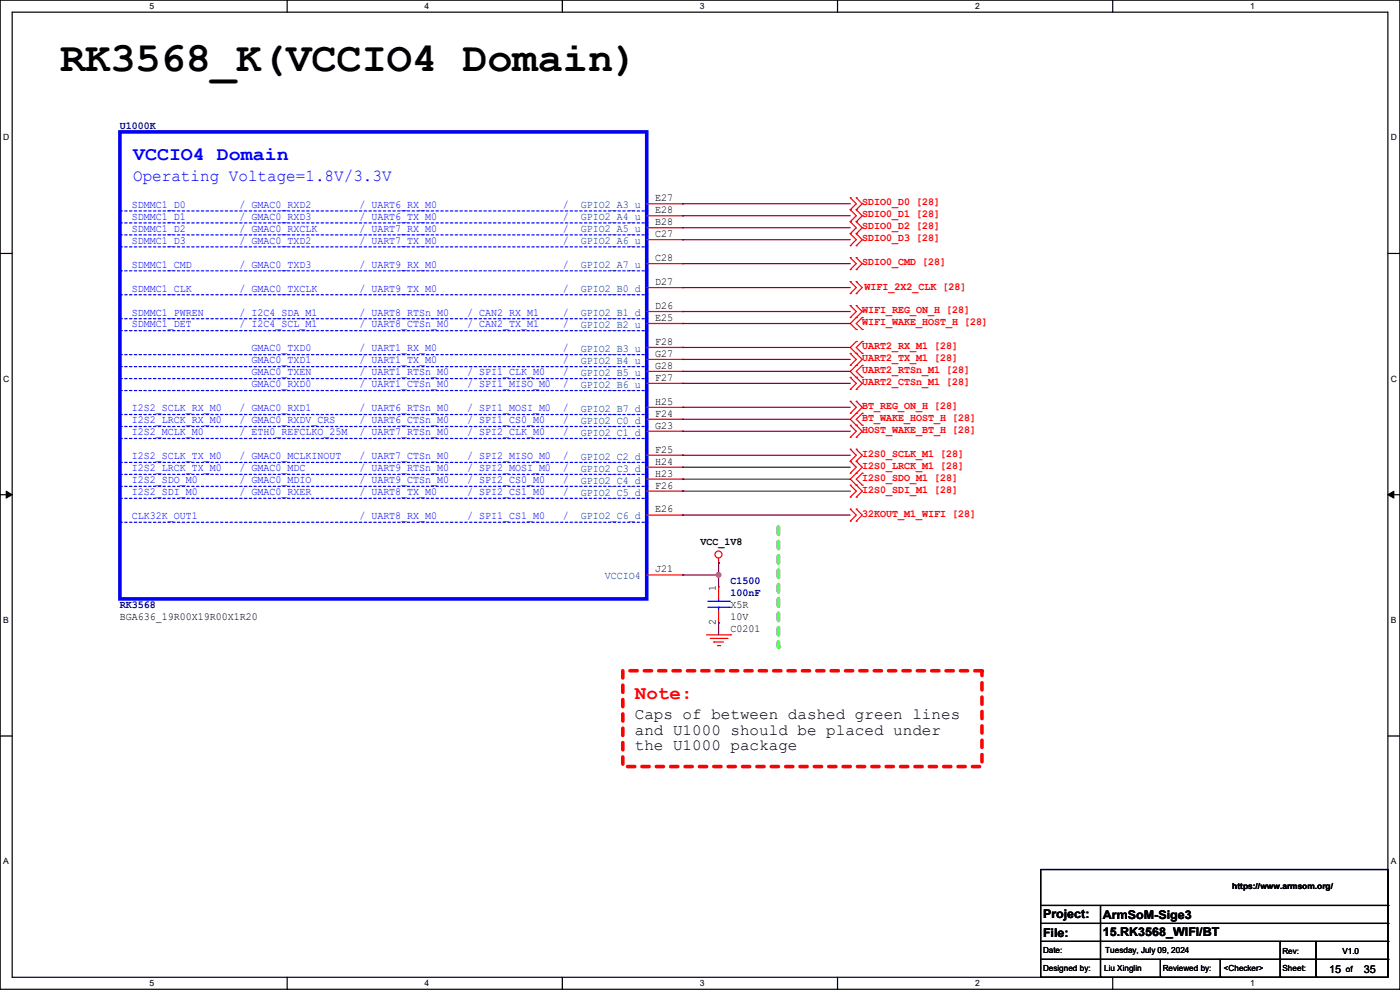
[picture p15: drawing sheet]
<svg xmlns="http://www.w3.org/2000/svg" width="297mm" height="210mm" viewBox="0 0 297 210" stroke-linecap="round" stroke-linejoin="round" font-family="sans-serif">
<defs><g id="words">
<text font-size="8.9" x="12.7" y="15.1">RK3568_K(VCCIO4 Domain)</text>
<text font-size="4.1" fill="#00f" x="28.2" y="34">VCCIO4 Domain</text>
<text font-size="4.1" fill="#f00" x="134.7" y="148.3">Note:</text>
<text font-size="3.6" fill="#00f" x="28.2" y="38.4">Operating Voltage=1.8V/3.3V</text>
<g font-size="3.3">
<text x="134.7" y="152.5">Caps of between dashed green lines</text>
<text x="134.7" y="155.8">and U1000 should be placed under</text>
<text x="134.7" y="159.1">the U1000 package</text>
</g>
<g font-size="2.5">
<text x="221.3" y="194.7">Project:</text>
<text x="234" y="194.9">ArmSoM-Sige3</text>
<text x="221.3" y="198.8">File:</text>
<text x="234" y="198.5">15.RK3568_WIFI/BT</text>
</g>
<g font-size="2.3" fill="#000080">
<text x="25.4" y="27.3">U1000K</text>
<text x="155" y="123.8">C1500</text>
<text x="25.4" y="128.9">RK3568</text>
<text x="155" y="126.4">100nF</text>
</g>
<g font-size="2.3" fill="#00f">
<text x="28" y="44.1">SDMMC1_D0</text>
<text x="28" y="46.6">SDMMC1_D1</text>
<text x="50.8" y="44.1">/ GMAC0_RXD2</text>
<text x="50.8" y="46.6">/ GMAC0_RXD3</text>
<text x="76.2" y="44.1">/ UART6_RX_M0</text>
<text x="76.2" y="46.6">/ UART6_TX_M0</text>
<text x="119.4" y="46.6">/</text>
<text x="119.4" y="44.1">/</text>
<text x="28" y="51.7">SDMMC1_D3</text>
<text x="28" y="49.1">SDMMC1_D2</text>
<text x="50.8" y="51.7">/ GMAC0_TXD2</text>
<text x="50.8" y="49.1">/ GMAC0_RXCLK</text>
<text x="76.2" y="49.1">/ UART7_RX_M0</text>
<text x="76.2" y="51.7">/ UART7_TX_M0</text>
<text x="119.4" y="51.7">/</text>
<text x="119.4" y="49.1">/</text>
<text x="28" y="56.8">SDMMC1_CMD</text>
<text x="50.8" y="56.8">/ GMAC0_TXD3</text>
<text x="76.2" y="56.8">/ UART9_RX_M0</text>
<text x="119.4" y="56.8">/</text>
<text x="28" y="61.8">SDMMC1_CLK</text>
<text x="50.8" y="61.8">/ GMAC0_TXCLK</text>
<text x="76.2" y="61.8">/ UART9_TX_M0</text>
<text x="119.4" y="61.8">/</text>
<text x="28" y="66.9">SDMMC1_PWREN</text>
<text x="28" y="69.5">SDMMC1_DET</text>
<text x="50.8" y="66.9">/ I2C4_SDA_M1</text>
<text x="50.8" y="69.5">/ I2C4_SCL_M1</text>
<text x="76.2" y="69.5">/ UART8_CTSn_M0</text>
<text x="76.2" y="66.9">/ UART8_RTSn_M0</text>
<text x="99.1" y="69.5">/ CAN2_TX_M1</text>
<text x="99.1" y="66.9">/ CAN2_RX_M1</text>
<text x="119.4" y="69.5">/</text>
<text x="119.4" y="66.9">/</text>
<text x="53.4" y="74.5">GMAC0_TXD0</text>
<text x="53.4" y="77.1">GMAC0_TXD1</text>
<text x="76.2" y="77.1">/ UART1_TX_M0</text>
<text x="76.2" y="74.5">/ UART1_RX_M0</text>
<text x="119.4" y="74.5">/</text>
<text x="119.4" y="77.1">/</text>
<text x="53.4" y="79.6">GMAC0_TXEN</text>
<text x="53.4" y="82.2">GMAC0_RXD0</text>
<text x="76.2" y="82.2">/ UART1_CTSn_M0</text>
<text x="76.2" y="79.6">/ UART1_RTSn_M0</text>
<text x="99.1" y="79.6">/ SPI1_CLK_M0</text>
<text x="99.1" y="82.2">/ SPI1_MISO_M0</text>
<text x="119.4" y="79.6">/</text>
<text x="119.4" y="82.2">/</text>
<text x="28" y="89.8">I2S2_LRCK_RX_M0</text>
<text x="28" y="87.2">I2S2_SCLK_RX_M0</text>
<text x="50.8" y="87.2">/ GMAC0_RXD1</text>
<text x="50.8" y="89.8">/ GMAC0_RXDV_CRS</text>
<text x="76.2" y="87.2">/ UART6_RTSn_M0</text>
<text x="76.2" y="89.8">/ UART6_CTSn_M0</text>
<text x="99.1" y="87.2">/ SPI1_MOSI_M0</text>
<text x="99.1" y="89.8">/ SPI1_CS0_M0</text>
<text x="119.4" y="87.2">/</text>
<text x="119.4" y="89.8">/</text>
<text x="28" y="92.3">I2S2_MCLK_M0</text>
<text x="50.8" y="92.3">/ ETH0_REFCLKO_25M</text>
<text x="76.2" y="92.3">/ UART7_RTSn_M0</text>
<text x="99.1" y="92.3">/ SPI2_CLK_M0</text>
<text x="119.4" y="92.3">/</text>
<text x="28" y="97.4">I2S2_SCLK_TX_M0</text>
<text x="28" y="99.9">I2S2_LRCK_TX_M0</text>
<text x="50.8" y="99.9">/ GMAC0_MDC</text>
<text x="50.8" y="97.4">/ GMAC0_MCLKINOUT</text>
<text x="76.2" y="97.4">/ UART7_CTSn_M0</text>
<text x="76.2" y="99.9">/ UART9_RTSn_M0</text>
<text x="99.1" y="99.9">/ SPI2_MOSI_M0</text>
<text x="99.1" y="97.4">/ SPI2_MISO_M0</text>
<text x="119.4" y="99.9">/</text>
<text x="119.4" y="97.4">/</text>
<text x="28" y="105">I2S2_SDI_M0</text>
<text x="28" y="102.5">I2S2_SDO_M0</text>
<text x="50.8" y="102.5">/ GMAC0_MDIO</text>
<text x="50.8" y="105">/ GMAC0_RXER</text>
<text x="76.2" y="105">/ UART8_TX_M0</text>
<text x="76.2" y="102.5">/ UART9_CTSn_M0</text>
<text x="99.1" y="105">/ SPI2_CS1_M0</text>
<text x="99.1" y="102.5">/ SPI2_CS0_M0</text>
<text x="119.4" y="102.5">/</text>
<text x="119.4" y="105">/</text>
<text x="28" y="110.1">CLK32K_OUT1</text>
<text x="76.2" y="110.1">/ UART8_RX_M0</text>
<text x="99.1" y="110.1">/ SPI1_CS1_M0</text>
<text x="119.4" y="110.1">/</text>
</g>
<g font-size="2.3" fill="#004080">
<text x="123.2" y="44.2">GPIO2_A3_u</text>
<text x="123.2" y="46.7">GPIO2_A4_u</text>
<text x="123.2" y="49.2">GPIO2_A5_u</text>
<text x="123.2" y="51.8">GPIO2_A6_u</text>
<text x="123.2" y="56.9">GPIO2_A7_u</text>
<text x="123.2" y="61.9">GPIO2_B0_d</text>
<text x="123.2" y="67">GPIO2_B1_d</text>
<text x="123.2" y="69.6">GPIO2_B2_u</text>
<text x="123.2" y="74.6">GPIO2_B3_u</text>
<text x="123.2" y="77.2">GPIO2_B4_u</text>
<text x="123.2" y="79.7">GPIO2_B5_u</text>
<text x="123.2" y="82.3">GPIO2_B6_u</text>
<text x="123.2" y="87.3">GPIO2_B7_d</text>
<text x="123.2" y="89.9">GPIO2_C0_d</text>
<text x="123.2" y="92.4">GPIO2_C1_d</text>
<text x="123.2" y="97.5">GPIO2_C2_d</text>
<text x="123.2" y="100">GPIO2_C3_d</text>
<text x="123.2" y="102.6">GPIO2_C4_d</text>
<text x="123.2" y="105.1">GPIO2_C5_d</text>
<text x="123.2" y="110.2">GPIO2_C6_d</text>
<text x="128.3" y="122.9">VCCIO4</text>
</g>
<g font-size="2.3">
<text x="139" y="42.7">E27</text>
<text x="139" y="45.2">E28</text>
<text x="139" y="47.8">B28</text>
<text x="139" y="50.3">C27</text>
<text x="139" y="55.4">C28</text>
<text x="139" y="60.5">D27</text>
<text x="139" y="65.5">D26</text>
<text x="139" y="68.1">E25</text>
<text x="139" y="73.2">F28</text>
<text x="139" y="75.7">G27</text>
<text x="139" y="78.2">G28</text>
<text x="139" y="80.8">F27</text>
<text x="139" y="85.9">H25</text>
<text x="139" y="88.4">F24</text>
<text x="139" y="90.9">G23</text>
<text x="139" y="96">F25</text>
<text x="139" y="98.6">H24</text>
<text x="139" y="101.1">H23</text>
<text x="139" y="103.6">F26</text>
<text x="139" y="108.7">E26</text>
<text x="148.6" y="115.7">VCC_1V8</text>
<text x="139" y="121.4">J21</text>
<text x="151.9" y="125.3" transform="rotate(-90 151.9 125.3)">1</text>
<text x="25.4" y="131.4">BGA636_19R00X19R00X1R20</text>
<text x="155" y="128.9">X5R</text>
<text x="155" y="131.4">10V</text>
<text x="151.9" y="132.6" transform="rotate(-90 151.9 132.6)">2</text>
<text x="155" y="134">C0201</text>
<text x="282" y="206.3">15</text>
<text x="289.3" y="206.3">35</text>
</g>
<g font-size="2.3" fill="#f00">
<text x="182.9" y="43.6">SDIO0_D0 [28]</text>
<text x="182.9" y="46.1">SDIO0_D1 [28]</text>
<text x="182.9" y="48.6">SDIO0_D2 [28]</text>
<text x="182.9" y="51.2">SDIO0_D3 [28]</text>
<text x="182.9" y="56.3">SDIO0_CMD [28]</text>
<text x="183.4" y="61.6">WIFI_2X2_CLK [28]</text>
<text x="182.9" y="66.4">WIFI_REG_ON_H [28]</text>
<text x="182.9" y="69">WIFI_WAKE_HOST_H [28]</text>
<text x="182.9" y="74">UART2_RX_M1 [28]</text>
<text x="182.9" y="76.6">UART2_TX_M1 [28]</text>
<text x="182.9" y="79.1">UART2_RTSn_M1 [28]</text>
<text x="182.9" y="81.7">UART2_CTSn_M1 [28]</text>
<text x="182.9" y="86.7">BT_REG_ON_H [28]</text>
<text x="182.9" y="89.3">BT_WAKE_HOST_H [28]</text>
<text x="182.9" y="91.8">HOST_WAKE_BT_H [28]</text>
<text x="182.9" y="96.9">I2S0_SCLK_M1 [28]</text>
<text x="182.9" y="99.4">I2S0_LRCK_M1 [28]</text>
<text x="182.9" y="102">I2S0_SDO_M1 [28]</text>
<text x="182.9" y="104.5">I2S0_SDI_M1 [28]</text>
<text x="182.9" y="109.6">32KOUT_M1_WIFI [28]</text>
</g>
<g font-size="1.8">
<text x="31.7" y="1.9">5</text>
<text x="90.1" y="1.9">4</text>
<text x="148.5" y="1.9">3</text>
<text x="206.8" y="1.9">2</text>
<text x="265.2" y="1.9">1</text>
<text x=".7" y="29.8">D</text>
<text x="295.1" y="29.8">D</text>
<text x=".7" y="80.9">C</text>
<text x="295.1" y="80.9">C</text>
<text x=".7" y="132.1">B</text>
<text x="295.1" y="132.1">B</text>
<text x=".7" y="183.3">A</text>
<text x="295.1" y="183.3">A</text>
<text x="261.4" y="188.6">https://www.armsom.org/</text>
<text x="221.3" y="202.1">Date:</text>
<text x="234.5" y="202.1">Tuesday, July 09, 2024</text>
<text x="272.1" y="202.3">Rev:</text>
<text x="284.8" y="202.3">V1.0</text>
<text x="31.7" y="209.2">5</text>
<text x="90.1" y="209.2">4</text>
<text x="148.5" y="209.2">3</text>
<text x="206.8" y="209.2">2</text>
<text x="221.3" y="205.9">Designed by:</text>
<text x="234.2" y="205.9">Liu Xinglin</text>
<text x="246.7" y="205.9">Reviewed by:</text>
<text x="259.6" y="205.9">&lt;Checker&gt;</text>
<text x="265.2" y="209.2">1</text>
<text x="272.1" y="205.9">Sheet:</text>
<text x="285.5" y="206.1">of</text>
</g>
</g></defs>
<g fill="none" stroke="#000" stroke-width=".25">
<path d="M0 0h297v209.8h-297zM2.6 2.6h291.8v204.7h-291.8zM60.9 0v2.6M119.3 0v2.6M177.7 0v2.6M236.1 0v2.6M0 53.8h2.6M294.4 53.8h2.6M0 104.9h2.6M294.4 104.9h2.6M0 156.1h2.6M294.4 156.1h2.6"/>
<path d="M60.9 207.3v2.5M119.3 207.3v2.5M177.7 207.3v2.5M236.1 207.3v2.5"/>
</g>
<path d="M1.3 104.2l1.3 .7-1.3 .8zM294.4 104.9l1.3-.7v1.5z" fill="#000"/>
<path d="M1.3 104.2l1.3 .7-1.3 .8zM294.4 104.9l1.3-.7v1.5z" fill="none" stroke="#000" stroke-width=".21"/>
<path d="M132.1 142.3h76.2v20.3h-76.2z" fill="none" stroke="#f00" stroke-width=".76" stroke-dasharray="1.5 1.5"/>
<path d="M165.1 111.8v25.4" fill="none" stroke="#0f0" stroke-width=".76" stroke-dasharray="1.5 1.5"/>
<circle cx="165.1" cy="137.2" r=".38" fill="#0f0" stroke-dasharray="1.5 1.5"/>
<g fill="none" stroke="#f00" stroke-width=".25">
<path d="M137.2 43.2h7.6M137.2 45.8h7.6M137.2 48.3h7.6M137.2 50.8h7.6M137.2 55.9h7.6M144.8 43.2h.1M144.8 45.8h.1M144.8 48.3h.1M144.8 50.8h.1M144.8 55.9h.1M180.4 44.5h.1M180.4 42h.1"/>
<path d="M180.4 47h.1M180.4 49.6h.1M180.4 52.1h.1M180.4 57.2h.1M180.4 54.7h.1M180.4 59.7h.1M180.4 42l1.3 1.2-1.3 1.3M180.4 44.5l1.3 1.3-1.3 1.2M180.4 47l1.3 1.3-1.3 1.3M180.4 49.6l1.3 1.2-1.3 1.3M180.4 54.7l1.3 1.2-1.3 1.3M180.4 59.7l1.3 1.3-1.3 1.3"/>
<path d="M181.7 44.5h.1M181.7 42h.1M181.7 47h.1M181.7 49.6h.1M181.7 52.1h.1M181.7 57.2h.1M181.7 54.7h.1M181.7 59.7h.1M181.7 42l1.2 1.2-1.2 1.3M181.7 44.5l1.2 1.3-1.2 1.2M181.7 47l1.2 1.3-1.2 1.3M181.7 49.6l1.2 1.2-1.2 1.3"/>
<path d="M181.7 54.7l1.2 1.2-1.2 1.3M181.7 59.7l1.2 1.3-1.2 1.3M137.2 61h7.6M137.2 66.1h7.6M137.2 68.6h7.6M137.2 73.7h7.6M137.2 76.2h7.6M137.2 78.8h7.6M144.8 61h.1M144.8 66.1h.1M144.8 68.6h.1M144.8 73.7h.1"/>
<path d="M144.8 76.2h.1M144.8 78.8h.1M180.4 62.3h.1M180.4 67.4h.1M180.4 64.8h.1M180.4 77.5h.1M180.4 75h.1M180.4 64.8l1.3 1.3-1.3 1.3M180.4 75l1.3 1.2-1.3 1.3M181.7 62.3h.1M181.7 67.4h.1M181.7 64.8h.1"/>
<path d="M181.7 69.9h.1M181.7 72.4h.1M181.7 75h.1M181.7 77.5h.1M181.7 64.8l1.2 1.3-2.5 2.5 1.3 1.3M181.7 72.4l-1.3 1.3 2.5 2.5-2.5 2.6 2.5 2.5-1.2 1.3M182.9 69.9h.1M182.9 67.4h.1M182.9 75h.1M182.9 72.4h.1M182.9 77.5h.1M182.9 67.4l-1.2 1.2 1.2 1.3"/>
<path d="M182.9 72.4l-1.2 1.3 1.2 1.3M182.9 77.5l-1.2 1.3 1.2 1.3M137.2 81.3h7.6M137.2 86.4h7.6M137.2 88.9h7.6M137.2 91.5h7.6M137.2 96.6h7.6M137.2 99.1h7.6M144.8 81.3h.1M144.8 86.4h.1M144.8 88.9h.1M144.8 91.5h.1"/>
<path d="M144.8 96.6h.1M144.8 99.1h.1M180.4 82.6h.1M180.4 80.1h.1M180.4 97.8h.1M180.4 95.3h.1M180.4 87.7h.1M180.4 85.1h.1M180.4 92.8h.1M180.4 90.2h.1M180.4 80.1l1.3 1.2-1.3 1.3M180.4 95.3l1.3 1.3-1.3 1.2"/>
<path d="M180.4 97.8l1.3 1.3-1.3 1.3M180.4 85.1l1.3 1.3-1.3 1.3M180.4 90.2l1.3 1.3-1.3 1.3M181.7 80.1h.1M181.7 82.6h.1M181.7 97.8h.1M181.7 95.3h.1M181.7 87.7h.1M181.7 85.1h.1M181.7 90.2h.1M181.7 92.8h.1M181.7 95.3l1.2 1.3-1.2 1.2"/>
<path d="M181.7 97.8l1.2 1.3-2.5 2.5 1.3 1.3M181.7 85.1l1.2 1.3-2.5 2.5 2.5 2.6-1.2 1.3M182.9 80.1h.1M182.9 90.2h.1M182.9 87.7h.1M182.9 87.7l-1.2 1.2 1.2 1.3M137.2 101.6h7.6M137.2 104.2h7.6M137.2 109.3h7.6M144.8 101.6h.1M144.8 104.2h.1M144.8 109.3h.1"/>
<path d="M152.4 119.4h.1M152.4 118.4v1M180.4 100.4h.1M180.4 105.5h.1M180.4 102.9h.1M180.4 110.5h.1M180.4 108h.1M180.4 102.9l1.3 1.3-1.3 1.3M180.4 108l1.3 1.3-1.3 1.2M181.7 100.4h.1M181.7 105.5h.1M181.7 102.9h.1"/>
<path d="M181.7 110.5h.1M181.7 108h.1M181.7 102.9l1.2 1.3-1.2 1.3M181.7 108l1.2 1.3-1.2 1.2M182.9 102.9h.1M182.9 100.4h.1M182.9 100.4l-1.2 1.2 1.2 1.3M137.2 122h7.6M144.8 122h.1M149.9 134.7h5.1M150.7 135.4h3.5M151.4 136.2h.1"/>
<path d="M151.4 136.2h2.1M152.2 136.9h.5M152.4 124.5h.1M152.4 132.1h.1M152.4 124.5v2.5M152.4 129.6v2.5M152.7 136.9h.1M154.2 135.4h.1M155 134.7h.1"/>
<circle cx="152.4" cy="117.6" r=".74"/>
</g>
<g fill="none" stroke="#000" stroke-width=".25">
<path d="M220.8 184.4h73.6v22.9h-73.6zM220.8 192.1h73.6M220.8 195.9h73.6M220.8 199.7h73.6M233.5 192.1v15.2M271.6 199.7v7.6M279.2 199.7v7.6M294.4 192.1h.1M294.4 195.9h.1M294.4 199.7h.1M220.8 203.5h73.6M233.5 207.3h.1"/>
<path d="M246.2 207.3h.1M246.2 203.5v3.8M258.9 207.3h.1M258.9 203.5v3.8M271.6 207.3h.1M279.2 207.3h.1M294.4 203.5h.1"/>
</g>
<path d="M150.2 128.8h4.5M150.2 127.6h4.5M152.4 127.6h.1M152.4 128.8h.1M152.4 127v.6M152.4 128.8v.8M154.7 128.8h.1M154.7 127.6h.1" fill="none" stroke="#00f" stroke-width=".25"/>
<path d="M25.4 28h111.8v99h-111.8z" fill="none" stroke="#00f" stroke-width=".76"/>
<g fill="none" stroke="#00f" stroke-width=".25" stroke-dasharray=".5 .5">
<path d="M25.4 52.4h111.8M25.4 44.7h111.8M25.4 47.3h111.8M25.4 57.4h111.8M25.4 49.8h111.8M137.2 52.4h.1M137.2 44.7h.1M137.2 47.3h.1M137.2 57.4h.1M137.2 49.8h.1M25.4 77.8h111.8M25.4 75.2h111.8"/>
<path d="M25.4 67.6h111.8M25.4 70.1h111.8M25.4 62.5h111.8M137.2 77.8h.1M137.2 75.2h.1M137.2 67.6h.1M137.2 70.1h.1M137.2 62.5h.1M25.4 80.3h111.8M25.4 93h111.8M25.4 82.8h111.8M25.4 90.5h111.8"/>
<path d="M25.4 87.9h111.8M25.4 98.1h111.8M137.2 80.3h.1M137.2 93h.1M137.2 82.8h.1M137.2 90.5h.1M137.2 87.9h.1M137.2 98.1h.1M25.4 103.2h111.8M25.4 110.8h111.8M25.4 100.6h111.8M25.4 105.7h111.8"/>
<path d="M137.2 103.2h.1M137.2 110.8h.1M137.2 100.6h.1M137.2 105.7h.1"/>
</g>
<path d="M152.4 119.4h.1M152.4 119.4v5.1M144.8 122h.1M144.8 122h7.6M152.4 122h.1M152.4 132.1h.1M152.4 132.1v2.6" fill="none" stroke="#800040" stroke-width=".25"/>
<circle cx="152.4" cy="121.9" r=".49" fill="#f0f"/>
<circle cx="152.4" cy="121.9" r=".49" fill="none" stroke="#f0f" stroke-width=".25"/>
<g fill="none" stroke="#800040" stroke-width=".25">
<path d="M144.8 43.2h.1M144.8 45.8h.1M144.8 48.3h.1M144.8 50.8h.1M144.8 55.9h.1M144.8 43.2h35.6M144.8 45.8h35.6M144.8 48.3h35.6M144.8 50.8h35.6M144.8 55.9h35.6M144.8 61h.1M144.8 66.1h.1"/>
<path d="M144.8 68.6h.1M144.8 73.7h.1M144.8 76.2h.1M144.8 78.8h.1M144.8 61h35.6M144.8 66.1h35.6M144.8 68.6h35.6M144.8 73.7h35.6M144.8 76.2h35.6M144.8 78.8h35.6M144.8 81.3h.1M144.8 96.6h.1"/>
<path d="M144.8 99.1h.1M144.8 86.4h.1M144.8 88.9h.1M144.8 91.5h.1M144.8 81.3h35.6M144.8 96.6h35.6M144.8 99.1h35.6M144.8 86.4h35.6M144.8 88.9h35.6M144.8 91.5h35.6M144.8 104.2h.1M144.8 101.6h.1"/>
<path d="M144.8 109.3h.1M144.8 104.2h35.6M144.8 101.6h35.6M144.8 109.3h35.6"/>
</g>
<circle cx="152.4" cy="121.9" r=".49" fill="#f0f"/>
<circle cx="152.4" cy="121.9" r=".49" fill="none" stroke="#f0f" stroke-width=".25"/>
<use href="#words"/>
</svg>
